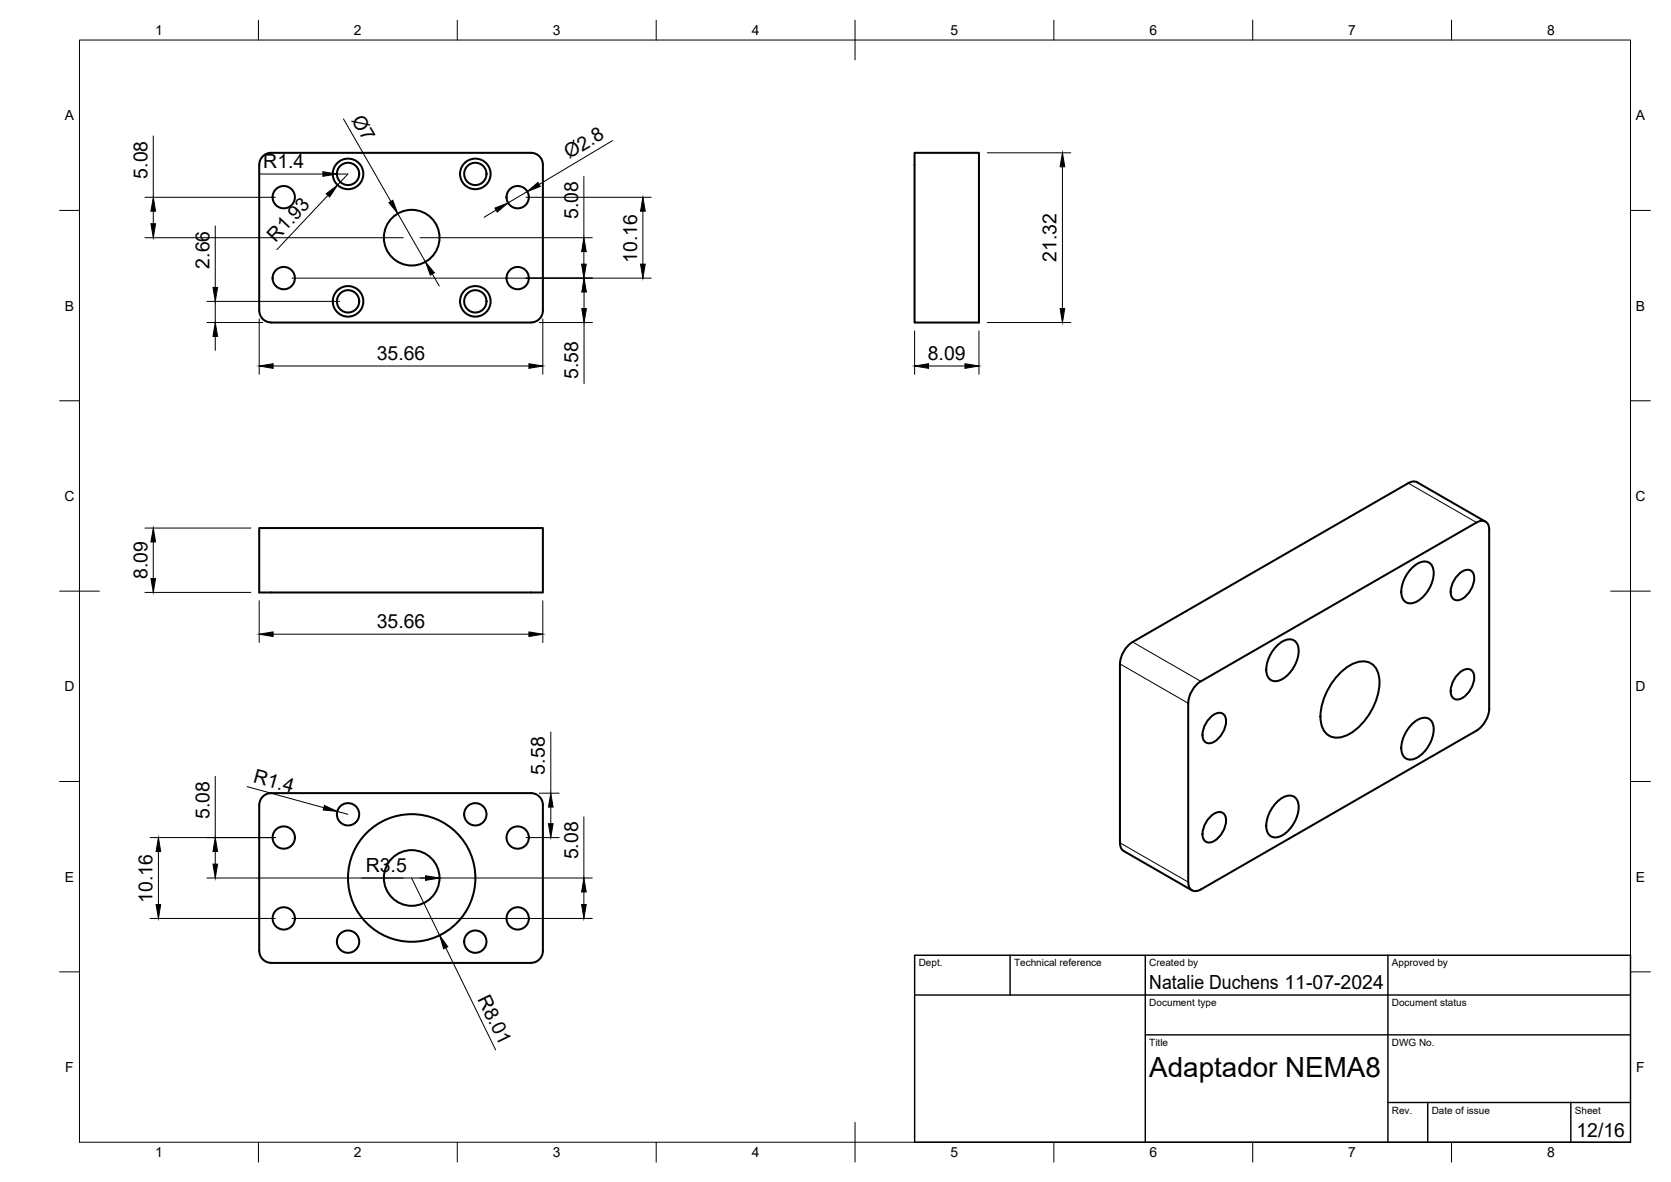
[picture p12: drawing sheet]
<svg xmlns="http://www.w3.org/2000/svg" width="420mm" height="297mm" viewBox="0 0 420 297" stroke-linecap="round" stroke-linejoin="round" font-family="sans-serif">
<defs><g id="words">
<text font-size="7" x="289" y="270.6">Adaptador NEMA8</text>
<g font-size="4.9">
<text x="88.3" y="30.1" transform="rotate(60 88.3 30.1)">Ø7</text>
<text x="143.1" y="40.1" transform="rotate(-31 143.1 40.1)">Ø2.8</text>
<text x="37.1" y="44.9" transform="rotate(-90 37.1 44.9)">5.08</text>
<text x="66.2" y="42.3">R1.4</text>
<text x="145.4" y="55" transform="rotate(-90 145.4 55)">5.08</text>
<text x="69.3" y="61" transform="rotate(-47 69.3 61)">R1.93</text>
<text x="265.7" y="65.8" transform="rotate(-90 265.7 65.8)">21.32</text>
<text x="52.7" y="67.5" transform="rotate(-90 52.7 67.5)">2.66</text>
<text x="160.2" y="66" transform="rotate(-90 160.2 66)">10.16</text>
<text x="94.7" y="90.5">35.66</text>
<text x="145.4" y="95.3" transform="rotate(-90 145.4 95.3)">5.58</text>
<text x="233.3" y="90.5">8.09</text>
<text x="37.1" y="145.5" transform="rotate(-90 37.1 145.5)">8.09</text>
<text x="94.7" y="157.9">35.66</text>
<text x="63.5" y="196.6" transform="rotate(15 63.5 196.6)">R1.4</text>
<text x="137" y="194.6" transform="rotate(-90 137 194.6)">5.58</text>
<text x="52.7" y="205.8" transform="rotate(-90 52.7 205.8)">5.08</text>
<text x="145.4" y="215.9" transform="rotate(-90 145.4 215.9)">5.08</text>
<text x="92" y="219.2">R3.5</text>
<text x="38.4" y="226.9" transform="rotate(-90 38.4 226.9)">10.16</text>
<text x="120" y="251" transform="rotate(64 120 251)">R8.01</text>
<text x="289" y="248.5">Natalie Duchens 11-07-2024</text>
<text x="396.4" y="285.7">12/16</text>
</g>
<g font-size="3.5">
<text x="39" y="8.8">1</text>
<text x="89" y="8.8">2</text>
<text x="139" y="8.8">3</text>
<text x="189" y="8.8">4</text>
<text x="239" y="8.8">5</text>
<text x="289" y="8.8">6</text>
<text x="339" y="8.8">7</text>
<text x="389" y="8.8">8</text>
<text x="16.3" y="30.2">A</text>
<text x="411.3" y="30.2">A</text>
<text x="16.3" y="78">B</text>
<text x="411.3" y="78">B</text>
<text x="16.2" y="125.9">C</text>
<text x="411.2" y="125.9">C</text>
<text x="16.2" y="173.7">D</text>
<text x="411.2" y="173.7">D</text>
<text x="16.3" y="221.6">E</text>
<text x="411.3" y="221.6">E</text>
<text x="16.4" y="269.4">F</text>
<text x="411.4" y="269.4">F</text>
<text x="39" y="290.8">1</text>
<text x="89" y="290.8">2</text>
<text x="139" y="290.8">3</text>
<text x="189" y="290.8">4</text>
<text x="239" y="290.8">5</text>
<text x="289" y="290.8">6</text>
<text x="339" y="290.8">7</text>
<text x="389" y="290.8">8</text>
</g>
<g font-size="2.5">
<text x="231" y="242.9">Dept.</text>
<text x="255" y="242.9">Technical reference</text>
<text x="289" y="242.9">Created by</text>
<text x="350" y="242.9">Approved by</text>
<text x="289" y="252.8">Document type</text>
<text x="350" y="252.8">Document status</text>
<text x="289" y="262.9">Title</text>
<text x="350" y="262.9">DWG No.</text>
<text x="350" y="279.9">Rev.</text>
<text x="360" y="279.9">Date of issue</text>
<text x="396" y="279.9">Sheet</text>
</g>
</g></defs>
<!-- layer: Visible -->
<g fill="none" stroke="#000" stroke-width=".51">
<path d="M230 38.4h16.1v42.7h-16.1zM65.2 78v-36.6a2.99 2.99 0 0 1 3-3h65.3a2.99 2.99 0 0 1 3 3v36.6M65.2 78a2.99 2.99 0 0 0 3 3l65.3 .1a3 3 0 0 0 3-3.1M65.2 132.7h71.3v16.2h-71.3zM373.5 131.1l-17.1-9.9a2.16 2.16 0 0 0-2.3 .2l-69.3 39.9M355 142.8a3.7 3.7 0 0 1 4.5-1.3 4.1 4.1 0 0 1 .7 4.3 8.1 8.1 0 0 1-5.2 5.8 2.38 2.38 0 0 1-2.7-2.9 9 9 0 0 1 2.7-5.9zM366.6 144.5a2.66 2.66 0 0 1 3.4-1 3.9 3.9 0 0 1-.2 4.7 4.7 4.7 0 0 1-3.4 2.7 2.04 2.04 0 0 1-1.6-2.9l.5-1.5zM284.8 161.3a7 7 0 0 0-3.2 5.5v45.5a1.99 1.99 0 0 0 .9 1.5l17.2 9.9M302 171.2a7 7 0 0 0-3.2 5.5v45a1.94 1.94 0 0 0 .9 2 1.94 1.94 0 0 0 2.2-.2l69.4-39.9a7.1 7.1 0 0 0 3.1-5.5v-45a1.93 1.93 0 0 0-.9-2 1.93 1.93 0 0 0-2.2 .2l-69.4 39.9M321 162.3a3.7 3.7 0 0 1 4.6-1.2 4.1 4.1 0 0 1 .7 4.3 8.1 8.1 0 0 1-5.3 5.8 2.38 2.38 0 0 1-2.6-2.9 9 9 0 0 1 2.6-6zM336.8 169.3a8.7 8.7 0 0 1 6.7-3.1 4.2 4.2 0 0 1 3.3 4.1 15.7 15.7 0 0 1-8.5 14.6 4.2 4.2 0 0 1-6.2-3.6 15.7 15.7 0 0 1 4.7-12zM366.6 169.5a2.66 2.66 0 0 1 3.4-1 3.9 3.9 0 0 1-.2 4.7 4.7 4.7 0 0 1-3.4 2.6 2.04 2.04 0 0 1-1.6-2.9l.5-1.4z"/>
<path d="M304.2 180.5a2.66 2.66 0 0 1 3.4-1 3.9 3.9 0 0 1-.2 4.7 4.7 4.7 0 0 1-3.4 2.6 2.04 2.04 0 0 1-1.6-2.9l.5-1.4zM355 182a3.7 3.7 0 0 1 4.5-1.2 4.1 4.1 0 0 1 .7 4.3 8.1 8.1 0 0 1-5.2 5.8 2.38 2.38 0 0 1-2.7-2.9 9 9 0 0 1 2.7-6zM65.2 202.3v36.7a2.99 2.99 0 0 0 3 3M65.2 202.3a2.99 2.99 0 0 1 3-3h65.3a2.99 2.99 0 0 1 3 3M136.5 202.3v36.7a2.99 2.99 0 0 1-3 3M304.2 205.4a2.66 2.66 0 0 1 3.4-1 3.9 3.9 0 0 1-.2 4.7 4.7 4.7 0 0 1-3.4 2.6 2.04 2.04 0 0 1-1.6-2.8l.5-1.5zM321 201.6a3.7 3.7 0 0 1 4.6-1.2 4.1 4.1 0 0 1 .7 4.2 8.1 8.1 0 0 1-5.3 5.8 2.38 2.38 0 0 1-2.6-2.9 9 9 0 0 1 2.6-5.9zM68.2 242h65.3"/>
<circle cx="71.3" cy="49.5" r="2.8"/>
<circle cx="87.5" cy="43.7" r="2.8"/>
<circle cx="87.5" cy="43.7" r="3.8"/>
<circle cx="103.5" cy="59.7" r="7"/>
<circle cx="119.5" cy="43.7" r="2.8"/>
<circle cx="119.5" cy="43.7" r="3.8"/>
<circle cx="130.2" cy="49.5" r="2.8"/>
<circle cx="71.3" cy="69.9" r="2.8"/>
<circle cx="87.5" cy="75.7" r="2.8"/>
<circle cx="87.5" cy="75.7" r="3.8"/>
<circle cx="119.5" cy="75.7" r="2.8"/>
<circle cx="119.5" cy="75.7" r="3.8"/>
<circle cx="130.2" cy="69.9" r="2.8"/>
<circle cx="71.3" cy="210.5" r="2.8"/>
<circle cx="87.5" cy="204.6" r="2.8"/>
<circle cx="119.5" cy="204.6" r="2.8"/>
<circle cx="130.2" cy="210.5" r="2.8"/>
<circle cx="71.3" cy="230.8" r="2.8"/>
<circle cx="87.5" cy="236.6" r="2.8"/>
<circle cx="103.5" cy="220.6" r="7"/>
<circle cx="103.5" cy="220.6" r="16"/>
<circle cx="119.5" cy="236.6" r="2.8"/>
<circle cx="130.2" cy="230.8" r="2.8"/>
</g>
<!-- layer: Visible Narrow -->
<path d="M354.1 121.4l17.2 9.9M281.6 166.8l17.2 9.9M284.8 161.3l17.1 9.9M281.6 211.8l17.2 9.9" fill="none" stroke="#000" stroke-width=".25"/>
<!-- layer: BORDER -->
<g fill="none" stroke="#000" stroke-width=".25">
<path d="M20 10.1h390v276.9h-390zM65 5.1v5M115 5.1v5M165 5.1v5M215 5.1v10M265 5.1v5M315 5.1v5M365 5.1v5M15 52.9h5M410 52.9h5M15 100.7h5M410 100.7h5"/>
<path d="M15 148.6h10M405 148.6h10M15 196.4h5M410 196.4h5M15 244.2h5M410 244.2h5M65 287v5M115 287v5M165 287v5M215 282.1v9.9M265 287v5M315 287v5"/>
<path d="M365 287v5"/>
</g>
<!-- layer: TITLEBLOCK -->
<path d="M230 240.1h180v46.9h-180zM230 250h180M254 240.1v9.9M288 240.1v46.9M349 240.1v46.9M288 260.1h122M349 277.1h61M359 277.1v9.9M395 277.1v9.9" fill="none" stroke="#000" stroke-width=".36"/>
<!-- layer: FD_Dimensions -->
<g fill="none" stroke="#000" stroke-width=".25">
<path d="M38.5 34.2v15.4M86.4 29.9l11.9 20.7M154 35.3l-18.4 11M248.2 38.4h21M36.4 59.7h65M36.4 49.6h32.8M38.5 53.1v3.1M54.1 56.8v15.4M65.2 43.7h16M82.5 49.1l-12.9 13.6M84.7 43.7h2.8l-2.6 2.8M100 53.7l7 12.1"/>
<path d="M105.6 59.7h43.3M124.7 52.8l-3 1.8M132.2 49.6h31.5M132.6 48.1l-4.9 2.9M146.8 44.3v15.4M161.6 53.1v13.3M267.1 41.9v35.7M52 75.7h33.4M54.1 75.7v5.4M73.4 69.9h90.3M108.7 68.8l1.7 3.1M146.8 63.2v3.2"/>
<path d="M146.9 73.4v4.2M52 81.1h14.1M54.1 84.5v3.6M65.2 80.1v14M68.7 92h64.3M135.6 81.1h13.4M136.5 80.1v14M146.9 81.1v15.3M230 83.1v11M233.5 92h9.1M246.1 83.1v11M248.2 81.1h21"/>
<path d="M36.4 132.7h26.7M38.5 136.2v9.2M36.4 148.9h26.7M65.2 151v10.5M68.7 159.4h64.3M136.5 151v10.5M54.1 195.1v15.4M62.1 197.7l19.3 5.3M135.6 199.3h5M138.5 183.9v15.4M37.7 210.5h31.5M39.8 214v13.3"/>
<path d="M54.1 214v3.2M84.8 203.9l2.7 .7M132.2 210.5h8.4M138.5 202.8v4.2M146.8 205.3v15.3M37.7 230.8h31.5M52 220.6h96.9M73.4 230.8h75.5M103.5 220.6l7 14.4M112.1 238.2l12.5 25.6M146.8 224.2v3.1"/>
</g>
<g fill="#000" stroke="#000" stroke-width=".25">
<path d="M38 56.2h1.1l-.6 3.5zM38.5 49.6l.6 3.5h-1.1zM81.2 43.1l3.5 .6-3.5 .6zM82 48.7l2.9-2.2-2 3zM97.8 50.9l1-.6 1.2 3.4zM124.4 52.3l3.3-1.3-2.7 2.3zM132.6 48.1l2.7-2.2 .6 .9zM161.6 49.6l.6 3.5h-1.1zM267.1 38.4l.6 3.5h-1.1zM53.6 72.2h1.1l-.6 3.5zM107 65.8l2.2 2.7-1 .6zM146.2 66.4h1.2l-.6 3.5z"/>
<path d="M146.8 59.7l.6 3.5h-1.2zM146.9 69.9l.5 3.5h-1.1zM146.3 77.6h1.1l-.5 3.5zM161.1 66.4h1.1l-.6 3.5zM266.6 77.6h1.1l-.6 3.5zM54.1 81.1l.6 3.4h-1.1zM65.2 92l3.5-.6v1.2zM133 91.4l3.5 .6-3.5 .6zM230 92l3.5-.6v1.2zM242.6 91.4l3.5 .6-3.5 .6zM38.5 132.7l.6 3.5h-1.1zM38 145.4h1.1l-.6 3.5z"/>
<path d="M65.2 159.4l3.5-.6v1.2zM133 158.8l3.5 .6-3.5 .6zM39.8 210.5l.6 3.5h-1.2zM53.6 217.2h1.1l-.6 3.4zM54.1 210.5l.6 3.5h-1.1zM81.6 202.4l3.2 1.5-3.5-.4zM137.9 207h1.2l-.6 3.5zM138.5 199.3l.6 3.5h-1.2zM39.2 227.3h1.2l-.6 3.5zM107 220.1l3.5 .5-3.5 .6zM110.5 235l2.1 2.9-1.1 .5zM146.2 227.3h1.2l-.6 3.5z"/>
<path d="M146.8 220.6l.6 3.6h-1.2z"/>
</g>
<use href="#words"/>
</svg>
